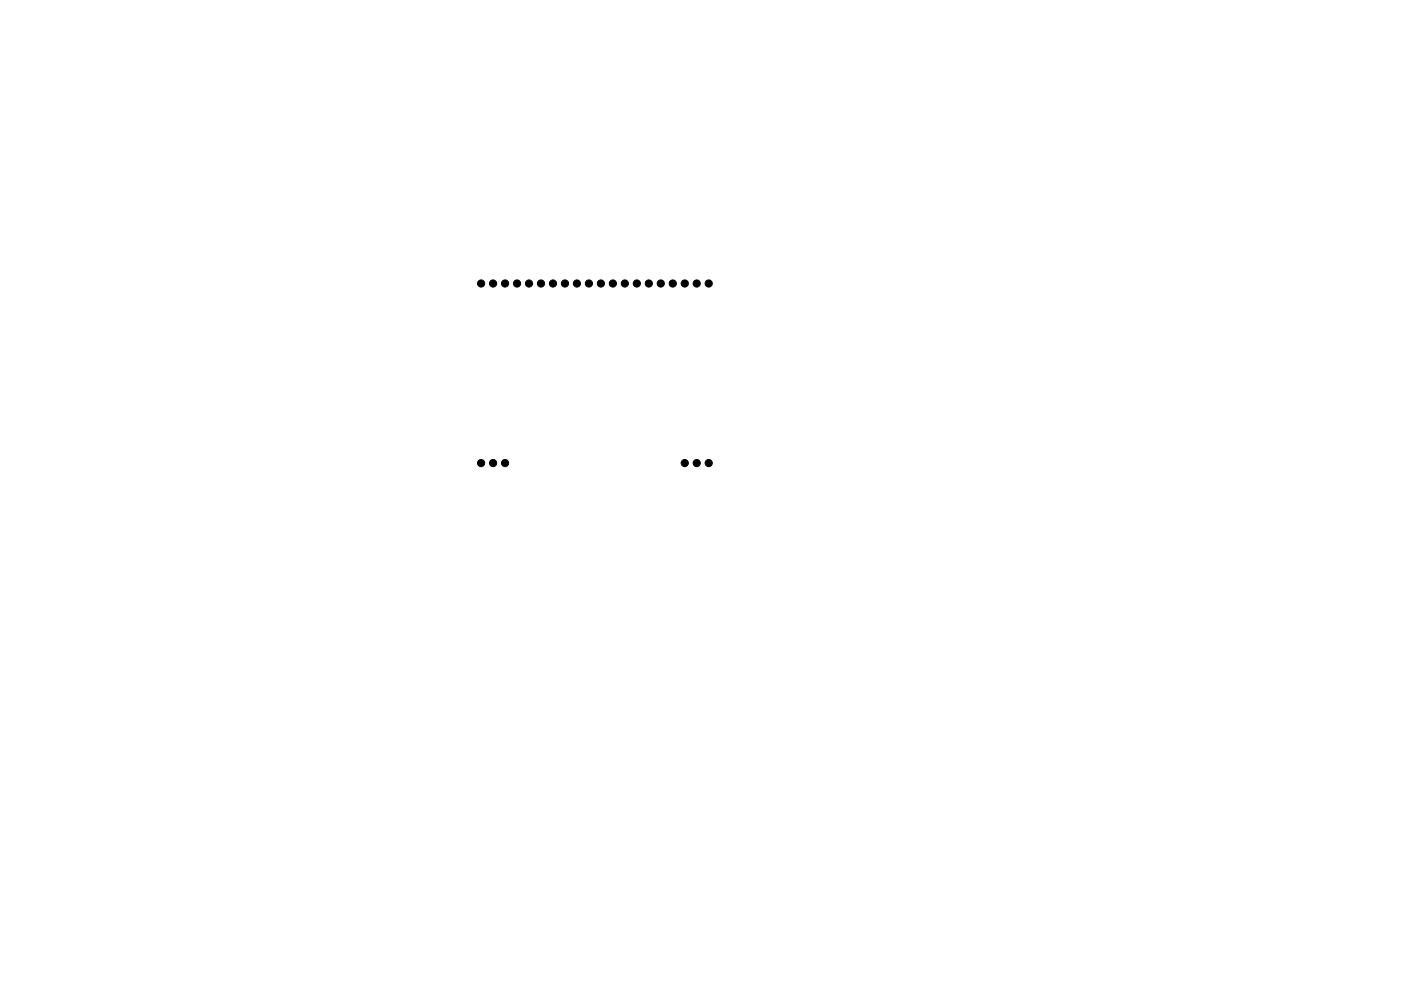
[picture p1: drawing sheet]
<svg xmlns="http://www.w3.org/2000/svg" width="297mm" height="210mm" viewBox="0 0 297 210" stroke-linecap="round" stroke-linejoin="round" font-family="sans-serif">
<g fill="#000" stroke="#000" stroke-width=".21">
<circle cx="102" cy="60.1" r=".76"/>
<circle cx="104.5" cy="60.1" r=".76"/>
<circle cx="107.1" cy="60.1" r=".76"/>
<circle cx="109.6" cy="60.1" r=".76"/>
<circle cx="112.2" cy="60.1" r=".76"/>
<circle cx="114.7" cy="60.1" r=".76"/>
<circle cx="117.2" cy="60.1" r=".76"/>
<circle cx="119.8" cy="60.1" r=".76"/>
<circle cx="122.3" cy="60.1" r=".76"/>
<circle cx="124.9" cy="60.1" r=".76"/>
<circle cx="127.4" cy="60.1" r=".76"/>
<circle cx="129.9" cy="60.1" r=".76"/>
<circle cx="132.5" cy="60.1" r=".76"/>
<circle cx="135" cy="60.1" r=".76"/>
<circle cx="137.6" cy="60.1" r=".76"/>
<circle cx="140.1" cy="60.1" r=".76"/>
<circle cx="142.6" cy="60.1" r=".76"/>
<circle cx="145.2" cy="60.1" r=".76"/>
<circle cx="147.7" cy="60.1" r=".76"/>
<circle cx="150.3" cy="60.1" r=".76"/>
<circle cx="102" cy="98.2" r=".76"/>
<circle cx="104.5" cy="98.2" r=".76"/>
<circle cx="107.1" cy="98.2" r=".76"/>
<circle cx="145.2" cy="98.2" r=".76"/>
<circle cx="147.7" cy="98.2" r=".76"/>
<circle cx="150.3" cy="98.2" r=".76"/>
</g>
</svg>
